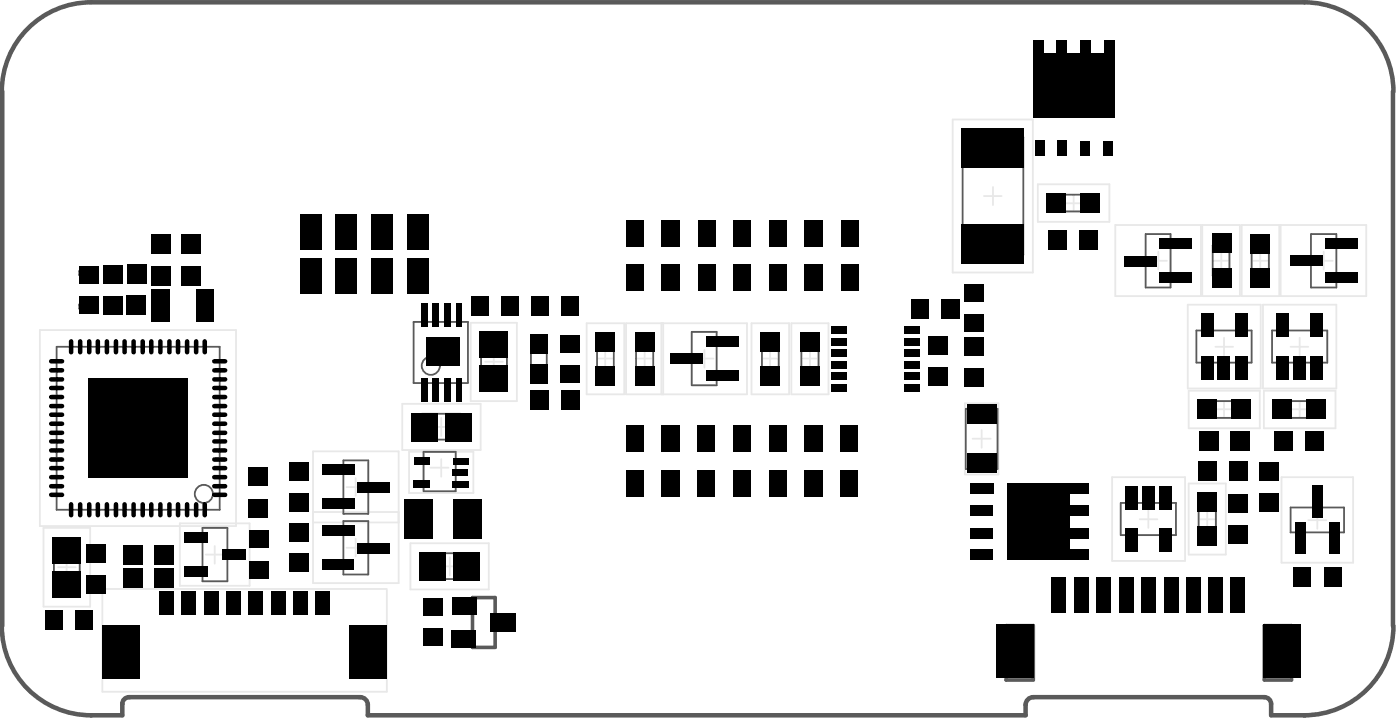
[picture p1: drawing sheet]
<svg xmlns="http://www.w3.org/2000/svg" width="131mm" height="67mm" viewBox="0 0 131 67" stroke-linecap="round" stroke-linejoin="round" font-family="sans-serif">
<g fill="none" stroke="#e8e8e8" stroke-width=".17">
<path d="M88.8 11.1h7.5v14.3h-7.5zM91.7 18.3h1.7M92.6 17.4v1.7M96.8 17.2h6.6v3.5h-6.6zM99.3 19h1.6M100.1 18.2v1.5M3.7 30.8h18.3v18.2h-18.3zM12 39.9h1.7M12.9 39.1v1.7M37.5 37.6h7.3v4.4h-7.3zM40.3 39.8h1.7M41.1 39v1.6"/>
<path d="M43.9 30.1h4.3v7.3h-4.3zM45.2 33.7h1.7M46 32.9v1.7M54.7 30.1h3.5v6.7h-3.5zM55.7 33.4h1.5M56.4 32.7v1.5M58.4 30.1h11.2v6.7h-11.2zM59.3 33.4h1.6M60.1 32.7v1.5M61.7 30.1v6.7M61.8 30.1v6.7M64.8 33.4h1.7"/>
<path d="M65.7 32.6v1.7M70.1 30.1h3.5v6.7h-3.5zM71 33.4h1.6M71.8 32.7v1.5M73.8 30.1h3.4v6.7h-3.4zM74.7 33.4h1.6M75.5 32.7v1.5M90 37.6h3.1v6.6h-3.1zM104 21h8v6.6h-8zM107.2 24.3h1.6M108 23.5v1.6M110.7 28.4h6.8v7.8h-6.8z"/>
<path d="M110.8 36.4h6.7v3.5h-6.7zM112.1 21h3.5v6.6h-3.5zM113.1 24.3h1.5M113.3 32.3h1.7M113.4 38.2h1.5M113.9 23.5v1.6M114.1 31.5v1.6M114.1 37.4v1.6M115.8 21h3.5v6.6h-3.5zM116.7 24.3h1.6M117.5 23.5v1.6M117.8 28.4h6.8v7.8h-6.8z"/>
<path d="M117.8 36.4h6.7v3.5h-6.7zM119.4 21h8v6.6h-8zM120.3 32.3h1.7M120.4 38.2h1.6M121.2 31.5v1.6M121.2 37.4v1.6M122.6 24.3h1.7M123.4 23.5v1.6M4.1 49.2h4.3v7.4h-4.3zM5.4 52.9h1.7M6.2 52v1.7M9.5 55v9.5h26.6v-9.5"/>
<path d="M9.5 54.9h26.6M16.8 48.8h6.5v5.8h-6.5zM19.2 51.7h1.7M20 50.9v1.6M29.2 42.1h8v12.3h-8zM29.2 48.7h8M29.2 47.7h8M32.3 51.1h1.7M32.3 45.4h1.7M33.2 44.6v1.6M33.2 50.2v1.7M38.1 42.1h6v3.9h-6z"/>
<path d="M38.3 50.6h7.3v4.3h-7.3zM40.1 43.6h1.7M41.1 52.8h1.7M41.1 42.8v1.6M41.9 52v1.6M90.7 40.9h1.7M91.5 40.1v1.6M103.7 44.5h6.8v7.8h-6.8zM106.3 48.4h1.6M107.1 47.6v1.6M110.8 45.1h3.5v6.6h-3.5zM111.8 48.4h1.6"/>
<path d="M112.6 47.6v1.6M119.5 44.5h6.7v8h-6.7zM122 48.5h1.7M122.8 47.6v1.7"/>
</g>
<g fill="none" stroke="#5a5a5a" stroke-width=".34">
<path d="M7.5 28.4h1.5v.3h-1.5zM7.5 25.3h1.5v.3h-1.5zM9.8 28.3h1.4v.4h-1.4zM9.8 25.3h1.4v.4h-1.4zM12 28.3h1.4v.4h-1.4zM12 25.3h1.4v.4h-1.4zM14.3 25.6h1.4v.4h-1.4zM14.3 22.5h1.4v.4h-1.4zM17.1 25.6h1.4v.4h-1.4zM17.1 22.5h1.4v.4h-1.4zM44.4 27.8h.4v1.4h-.4zM47.6 27.8h.3v1.4h-.3z"/>
<path d="M50 27.8h.3v1.4h-.3zM50 36.6h.4v1.3h-.4zM52.4 31.7h1.5v.3h-1.5zM52.4 34.8h1.5v.4h-1.5zM53 36.6h.4v1.3h-.4zM53.1 27.8h.3v1.4h-.3zM85.5 28.1h.3v1.4h-.3zM86.8 31.9h1.3v.4h-1.3zM86.8 35h1.3v.4h-1.3zM88.6 28.1h.3v1.4h-.3zM90.1 27h1.5v.3h-1.5zM90.1 30.1h1.5v.3h-1.5z"/>
<path d="M90.2 32h1.3v.4h-1.3zM90.2 35.1h1.3v.4h-1.3zM98.4 21.7h.3v1.3h-.3zM101.4 21.7h.4v1.3h-.4zM4.7 57.1h.3v1.4h-.3zM7.8 57.1h.4v1.4h-.4zM8.4 51.3h1.3v.4h-1.3zM8.4 54.4h1.3v.4h-1.3zM12.2 51.1h.3v1.3h-.3zM12.2 53.2h.3v1.3h-.3zM15.2 53.2h.4v1.3h-.4zM15.2 51.1h.4v1.3h-.4z"/>
<path d="M23.4 53.1h1.5v.3h-1.5zM23.4 44.2h1.3v.4h-1.3zM23.4 47.2h1.3v.4h-1.3zM23.4 50h1.5v.3h-1.5zM27.1 43.7h1.5v.3h-1.5zM27.1 46.8h1.5v.3h-1.5zM27.1 49.3h1.5v.4h-1.5zM27.1 52.5h1.5v.3h-1.5zM39.6 56.3h1.5v.3h-1.5zM39.6 59.4h1.5v.4h-1.5zM44.1 55.7h2.1v4.7h-2.1zM93.8 58.3h2.5v5.1h-2.5z"/>
<path d="M112.3 43.2h.3v1.5h-.3zM112.4 40.5h.4v1.3h-.4zM114.8 46.7h1.3v.4h-1.3zM114.8 49.7h1.3v.4h-1.3zM115.4 43.2h.3v1.5h-.3zM115.5 40.5h.4v1.3h-.4zM117.6 46.8h1.4v.3h-1.4zM117.6 43.7h1.4v.3h-1.4zM117.9 58.3h2.5v5.1h-2.5zM119.4 40.5h.4v1.3h-.4zM121.1 53.1h.3v1.4h-.3zM122.5 40.5h.4v1.3h-.4z"/>
<path d="M124.2 53.1h.4v1.4h-.4z"/>
</g>
<g fill="none" stroke="#5a5a5a" stroke-width=".17">
<path d="M89.7 12.8h5.7v11h-5.7zM98.7 18.2h2.8v1.5h-2.8zM5.3 32.3h15.2v15.2h-15.2zM38.6 30h5v5.7h-5zM39.3 38.6h3.7v2.4h-3.7zM44.9 31.9h2.4v3.6h-2.4zM49.5 31.6h1.5v3.6h-1.5zM49.5 32.2h1.5M49.5 32.4h1.5M49.5 32.3h1.5M55.7 32h1.5v2.9h-1.5zM59.3 32h1.6v2.9h-1.6z"/>
<path d="M64.5 30.9h2.3v5h-2.3zM71 32h1.6v2.9h-1.6zM74.7 32h1.6v2.9h-1.6zM90 38.1h3v5.6h-3zM106.8 21.8h2.3v5h-2.3zM111.5 30.8h5.2v3h-5.2zM112.7 37.4h2.9v1.6h-2.9zM113.1 22.9h1.5v2.8h-1.5zM116.7 22.9h1.6v2.8h-1.6zM118.6 30.8h5.1v3h-5.1zM119.7 37.4h2.9v1.6h-2.9zM122.2 21.8h2.4v5h-2.4z"/>
<path d="M5 51.1h2.4v3.6h-2.4zM18.9 49.2h2.3v5h-2.3zM32 42.9h2.3v5h-2.3zM32 48.6h2.3v5h-2.3zM39.5 42.1h3v3.7h-3zM40.1 51.6h3.7v2.4h-3.7zM104.5 46.9h5.1v3h-5.1zM111.8 47h1.6v2.8h-1.6zM120.3 47.3h5v2.3h-5z"/>
<circle cx="40.2" cy="34.1" r=".84"/>
<circle cx="19" cy="46" r=".84"/>
</g>
<path d="M8.5 66.7h.1M11.4 65.6v1.1M34.3 65.7v1M95.6 65.7v1M118.5 65.6v1.1" fill="none" stroke="#5a5a5a" stroke-width=".42"/>
<circle cx="121.6" cy="66.7" r=".21" fill="#5a5a5a"/>
<path d="M.2 8.5v49.8M8.5 .2h113.1M129.9 8.5v49.9M8.5 66.7h2.9M12 65h21.6M34.3 66.7h61.3M96.3 65h21.6M118.5 66.7h3.1" fill="none" stroke="#5a5a5a" stroke-width=".42"/>
<circle cx="11.4" cy="66.7" r=".21" fill="#5a5a5a"/>
<path d="M8.5 .2a8.3 8.3 0 0 0-8.3 8.3M121.6 .2a8.3 8.3 0 0 1 8.3 8.3M.2 58.4a8.3 8.3 0 0 0 8.3 8.3M129.9 58.4a8.3 8.3 0 0 1-8.3 8.3M12 65a.63 .63 0 0 0-.6 .6M33.6 65a.72 .72 0 0 1 .7 .7M96.3 65a.72 .72 0 0 0-.7 .7M117.9 65a.63 .63 0 0 1 .6 .6" fill="none" stroke="#5a5a5a" stroke-width=".42"/>
<g fill="#000">
<path d="M89.7 12h5.8v3.7h-5.8z" fill-rule="evenodd"/>
<path d="M96.3 3.7h1.1v2h-1.1z" fill-rule="evenodd"/>
<path d="M96.5 13.1h.9v1.4h-.9z" fill-rule="evenodd"/>
<path d="M97.6 18h1.8v1.8h-1.8z" fill-rule="evenodd"/>
<path d="M98.5 3.7h1v2h-1z" fill-rule="evenodd"/>
<path d="M98.6 13.1h.9v1.4h-.9z" fill-rule="evenodd"/>
<path d="M100.7 13.1h.9v1.4h-.9z" fill-rule="evenodd"/>
<path d="M100.7 3.8h1v1.9h-1z" fill-rule="evenodd"/>
<path d="M100.7 18h1.8v1.8h-1.8z" fill-rule="evenodd"/>
<path d="M102.8 13.1h.9v1.4h-.9z" fill-rule="evenodd"/>
<path d="M102.9 3.8h1v1.9h-1z" fill-rule="evenodd"/>
<path d="M96.3 5h7.6v6h-7.6z" fill-rule="evenodd"/>
<path d="M7.3 24.8h1.9v1.6h-1.9z" fill-rule="evenodd"/>
<path d="M7.3 27.6h1.9v1.6h-1.9z" fill-rule="evenodd"/>
<path d="M9.6 24.7h1.8v1.7h-1.8z" fill-rule="evenodd"/>
<path d="M9.6 27.6h1.8v1.7h-1.8z" fill-rule="evenodd"/>
<path d="M11.8 24.6h1.8v1.8h-1.8z" fill-rule="evenodd"/>
<path d="M11.8 27.6h1.8v1.7h-1.8z" fill-rule="evenodd"/>
<path d="M14.1 21.9h1.8v1.8h-1.8z" fill-rule="evenodd"/>
<path d="M14.1 24.8h1.8v1.8h-1.8z" fill-rule="evenodd"/>
<path d="M14.1 27h1.7v3h-1.7z" fill-rule="evenodd"/>
<path d="M16.9 21.9h1.9v1.8h-1.9z" fill-rule="evenodd"/>
<path d="M16.9 24.8h1.8v1.8h-1.8z" fill-rule="evenodd"/>
<path d="M18.3 27h1.6v3h-1.6z" fill-rule="evenodd"/>
<path d="M28 24.1h2v3.3h-2z" fill-rule="evenodd"/>
<path d="M28 20h2v3.3h-2z" fill-rule="evenodd"/>
<path d="M31.3 24.1h1.9v3.3h-1.9z" fill-rule="evenodd"/>
<path d="M31.3 20h1.9v3.3h-1.9z" fill-rule="evenodd"/>
<path d="M34.6 24.1h2v3.3h-2z" fill-rule="evenodd"/>
<path d="M34.6 20h2v3.3h-2z" fill-rule="evenodd"/>
<path d="M39.3 35.2h.6v2.3h-.6z" fill-rule="evenodd"/>
<path d="M39.3 28.3h.6v2.2h-.6z" fill-rule="evenodd"/>
<path d="M37.9 24.1h2.1v3.3h-2.1z" fill-rule="evenodd"/>
<path d="M37.9 20h2.1v3.3h-2.1z" fill-rule="evenodd"/>
<path d="M40.3 35.2h.6v2.3h-.6z" fill-rule="evenodd"/>
<path d="M40.3 28.3h.6v2.2h-.6z" fill-rule="evenodd"/>
<path d="M41.4 35.2h.6v2.3h-.6z" fill-rule="evenodd"/>
<path d="M41.4 28.3h.6v2.2h-.6z" fill-rule="evenodd"/>
<path d="M39.7 31.5h3.1v2.6h-3.1z" fill-rule="evenodd"/>
<path d="M42.5 35.2h.5v2.3h-.5z" fill-rule="evenodd"/>
<path d="M42.5 28.3h.5v2.2h-.5z" fill-rule="evenodd"/>
<path d="M43.9 27.6h1.7v1.8h-1.7z" fill-rule="evenodd"/>
<path d="M44.7 30.9h2.7v2.5h-2.7z" fill-rule="evenodd"/>
<path d="M44.7 34.1h2.7v2.4h-2.7z" fill-rule="evenodd"/>
<path d="M46.8 27.6h1.6v1.8h-1.6z" fill-rule="evenodd"/>
<path d="M49.5 34h1.6v1.8h-1.6z" fill-rule="evenodd"/>
<path d="M49.5 31.1h1.6v1.9h-1.6z" fill-rule="evenodd"/>
<path d="M49.5 27.6h1.6v1.8h-1.6z" fill-rule="evenodd"/>
<path d="M49.4 36.4h1.7v1.8h-1.7z" fill-rule="evenodd"/>
<path d="M52.2 31.2h1.9v1.7h-1.9z" fill-rule="evenodd"/>
<path d="M52.2 34.1h1.9v1.6h-1.9z" fill-rule="evenodd"/>
<path d="M52.3 27.6h1.7v1.8h-1.7z" fill-rule="evenodd"/>
<path d="M52.3 36.4h1.8v1.8h-1.8z" fill-rule="evenodd"/>
<path d="M55.5 34.1h1.8v1.9h-1.8z" fill-rule="evenodd"/>
<path d="M55.5 30.9h1.8v1.9h-1.8z" fill-rule="evenodd"/>
<path d="M58.4 39.7h1.7v2.5h-1.7z" fill-rule="evenodd"/>
<path d="M58.4 24.6h1.6v2.5h-1.6z" fill-rule="evenodd"/>
<path d="M58.4 20.6h1.6v2.4h-1.6z" fill-rule="evenodd"/>
<path d="M59.2 34.1h1.8v1.9h-1.8z" fill-rule="evenodd"/>
<path d="M59.2 30.9h1.8v1.9h-1.8z" fill-rule="evenodd"/>
<path d="M61.7 39.7h1.7v2.5h-1.7z" fill-rule="evenodd"/>
<path d="M61.7 24.6h1.7v2.5h-1.7z" fill-rule="evenodd"/>
<path d="M61.7 20.6h1.7v2.4h-1.7z" fill-rule="evenodd"/>
<path d="M65 39.7h1.7v2.5h-1.7z" fill-rule="evenodd"/>
<path d="M62.5 33h3v.9h-3z" fill-rule="evenodd"/>
<path d="M65.1 24.6h1.6v2.5h-1.6z" fill-rule="evenodd"/>
<path d="M65.1 20.6h1.6v2.4h-1.6z" fill-rule="evenodd"/>
<path d="M68.4 39.7h1.6v2.5h-1.6z" fill-rule="evenodd"/>
<path d="M65.8 31.4h3v1h-3z" fill-rule="evenodd"/>
<path d="M65.8 34.5h3v1h-3z" fill-rule="evenodd"/>
<path d="M68.3 24.6h1.7v2.5h-1.7z" fill-rule="evenodd"/>
<path d="M68.3 20.6h1.7v2.4h-1.7z" fill-rule="evenodd"/>
<path d="M70.9 30.9h1.8v1.9h-1.8z" fill-rule="evenodd"/>
<path d="M70.9 34.1h1.8v1.8h-1.8z" fill-rule="evenodd"/>
<path d="M71.7 39.7h1.7v2.5h-1.7z" fill-rule="evenodd"/>
<path d="M71.7 24.6h1.6v2.5h-1.6z" fill-rule="evenodd"/>
<path d="M71.7 20.6h1.6v2.4h-1.6z" fill-rule="evenodd"/>
<path d="M75 39.7h1.7v2.5h-1.7z" fill-rule="evenodd"/>
<path d="M74.6 34.1h1.8v1.9h-1.8z" fill-rule="evenodd"/>
<path d="M74.6 30.9h1.8v1.9h-1.8z" fill-rule="evenodd"/>
<path d="M75 24.6h1.7v2.5h-1.7z" fill-rule="evenodd"/>
<path d="M75 20.6h1.7v2.4h-1.7z" fill-rule="evenodd"/>
<path d="M77.5 35.8h1.5v.7h-1.5z" fill-rule="evenodd"/>
<path d="M77.5 33.7h1.5v.7h-1.5z" fill-rule="evenodd"/>
<path d="M77.5 32.6h1.5v.7h-1.5z" fill-rule="evenodd"/>
<path d="M77.5 30.4h1.5v.7h-1.5z" fill-rule="evenodd"/>
<path d="M77.5 34.7h1.5v.8h-1.5z" fill-rule="evenodd"/>
<path d="M77.5 31.5h1.5v.7h-1.5z" fill-rule="evenodd"/>
<path d="M78.3 39.7h1.7v2.5h-1.7z" fill-rule="evenodd"/>
<path d="M78.4 24.6h1.6v2.5h-1.6z" fill-rule="evenodd"/>
<path d="M78.4 20.6h1.6v2.4h-1.6z" fill-rule="evenodd"/>
<path d="M84.3 35.8h1.5v.7h-1.5z" fill-rule="evenodd"/>
<path d="M84.3 33.7h1.5v.7h-1.5z" fill-rule="evenodd"/>
<path d="M84.3 32.6h1.5v.7h-1.5z" fill-rule="evenodd"/>
<path d="M84.3 30.4h1.5v.7h-1.5z" fill-rule="evenodd"/>
<path d="M84.3 34.7h1.5v.8h-1.5z" fill-rule="evenodd"/>
<path d="M84.3 31.5h1.5v.7h-1.5z" fill-rule="evenodd"/>
<path d="M84.9 27.9h1.7v1.8h-1.7z" fill-rule="evenodd"/>
<path d="M86.5 31.3h1.9v1.7h-1.9z" fill-rule="evenodd"/>
<path d="M86.5 34.2h1.9v1.8h-1.9z" fill-rule="evenodd"/>
<path d="M87.8 27.9h1.7v1.8h-1.7z" fill-rule="evenodd"/>
<path d="M89.9 31.4h1.8v1.7h-1.8z" fill-rule="evenodd"/>
<path d="M89.9 34.3h1.8v1.7h-1.8z" fill-rule="evenodd"/>
<path d="M89.9 29.3h1.8v1.7h-1.8z" fill-rule="evenodd"/>
<path d="M89.9 26.5h1.8v1.7h-1.8z" fill-rule="evenodd"/>
<path d="M90.1 37.7h2.8v1.8h-2.8z" fill-rule="evenodd"/>
<path d="M89.7 20.9h5.8v3.7h-5.8z" fill-rule="evenodd"/>
<path d="M97.7 21.4h1.8v1.9h-1.8z" fill-rule="evenodd"/>
<path d="M100.6 21.4h1.8v1.9h-1.8z" fill-rule="evenodd"/>
<path d="M104.8 23.8h3v1h-3z" fill-rule="evenodd"/>
<path d="M108.1 25.4h3v1h-3z" fill-rule="evenodd"/>
<path d="M108.1 22.2h3v1h-3z" fill-rule="evenodd"/>
<path d="M112 29.2h1.1v2.2h-1.1z" fill-rule="evenodd"/>
<path d="M112 33.2h1.1v2.2h-1.1z" fill-rule="evenodd"/>
<path d="M111.6 37.2h1.8v1.9h-1.8z" fill-rule="evenodd"/>
<path d="M113.5 33.2h1.2v2.2h-1.2z" fill-rule="evenodd"/>
<path d="M113 24.9h1.8v1.9h-1.8z" fill-rule="evenodd"/>
<path d="M113 21.8h1.8v1.8h-1.8z" fill-rule="evenodd"/>
<path d="M115.1 29.2h1.2v2.2h-1.2z" fill-rule="evenodd"/>
<path d="M115.1 33.2h1.2v2.2h-1.2z" fill-rule="evenodd"/>
<path d="M114.8 37.2h1.8v1.9h-1.8z" fill-rule="evenodd"/>
<path d="M116.6 24.9h1.8v1.9h-1.8z" fill-rule="evenodd"/>
<path d="M116.6 21.8h1.8v1.8h-1.8z" fill-rule="evenodd"/>
<path d="M119 29.2h1.1v2.2h-1.1z" fill-rule="evenodd"/>
<path d="M119 33.2h1.1v2.2h-1.1z" fill-rule="evenodd"/>
<path d="M118.6 37.3h1.9v1.8h-1.9z" fill-rule="evenodd"/>
<path d="M120.6 33.2h1.2v2.2h-1.2z" fill-rule="evenodd"/>
<path d="M120.3 23.8h3v1h-3z" fill-rule="evenodd"/>
<path d="M122.1 29.2h1.2v2.2h-1.2z" fill-rule="evenodd"/>
<path d="M122.1 33.2h1.2v2.2h-1.2z" fill-rule="evenodd"/>
<path d="M121.8 37.3h1.8v1.8h-1.8z" fill-rule="evenodd"/>
<path d="M123.5 25.4h3v1h-3z" fill-rule="evenodd"/>
<path d="M123.5 22.2h3v1h-3z" fill-rule="evenodd"/>
<path d="M4.9 53.2h2.7v2.5h-2.7z" fill-rule="evenodd"/>
<path d="M4.9 50.1h2.7v2.4h-2.7z" fill-rule="evenodd"/>
<path d="M4.2 56.9h1.7v1.8h-1.7z" fill-rule="evenodd"/>
<path d="M7.1 56.9h1.6v1.8h-1.6z" fill-rule="evenodd"/>
<path d="M9.5 58.3h3.6v5h-3.6z" fill-rule="evenodd"/>
<path d="M8.1 53.6h1.8v1.8h-1.8z" fill-rule="evenodd"/>
<path d="M8.1 50.7h1.8v1.8h-1.8z" fill-rule="evenodd"/>
<path d="M11.5 53h1.8v1.8h-1.8z" fill-rule="evenodd"/>
<path d="M11.5 50.8h1.8v1.8h-1.8z" fill-rule="evenodd"/>
<path d="M14.4 53h1.8v1.8h-1.8z" fill-rule="evenodd"/>
<path d="M14.4 50.8h1.8v1.8h-1.8z" fill-rule="evenodd"/>
<path d="M14.9 55.1h1.3v2.2h-1.3z" fill-rule="evenodd"/>
<path d="M16.9 55.1h1.4v2.2h-1.4z" fill-rule="evenodd"/>
<path d="M17.2 52.8h2.1v1h-2.1z" fill-rule="evenodd"/>
<path d="M17.2 49.6h2.2v1h-2.2z" fill-rule="evenodd"/>
<path d="M8.2 35.3h9.3v9.3h-9.3z" fill-rule="evenodd"/>
<path d="M19 55.1h1.4v2.2h-1.4z" fill-rule="evenodd"/>
<path d="M20.7 51.2h2.1v1h-2.1z" fill-rule="evenodd"/>
<path d="M21.1 55.1h1.3v2.2h-1.3z" fill-rule="evenodd"/>
<path d="M23.2 46.5h1.8v1.7h-1.8z" fill-rule="evenodd"/>
<path d="M23.2 55.1h1.3v2.2h-1.3z" fill-rule="evenodd"/>
<path d="M23.2 43.6h1.8v1.7h-1.8z" fill-rule="evenodd"/>
<path d="M23.3 52.3h1.8v1.6h-1.8z" fill-rule="evenodd"/>
<path d="M23.2 49.5h1.9v1.6h-1.9z" fill-rule="evenodd"/>
<path d="M25.3 55.1h1.3v2.2h-1.3z" fill-rule="evenodd"/>
<path d="M26.9 48.8h1.9v1.7h-1.9z" fill-rule="evenodd"/>
<path d="M26.9 51.6h1.9v1.7h-1.9z" fill-rule="evenodd"/>
<path d="M26.9 46h1.9v1.6h-1.9z" fill-rule="evenodd"/>
<path d="M26.9 43.1h1.9v1.7h-1.9z" fill-rule="evenodd"/>
<path d="M27.3 55.1h1.4v2.2h-1.4z" fill-rule="evenodd"/>
<path d="M29.4 55.1h1.3v2.2h-1.3z" fill-rule="evenodd"/>
<path d="M30 52.1h3v1h-3z" fill-rule="evenodd"/>
<path d="M30 49h3v1h-3z" fill-rule="evenodd"/>
<path d="M30 46.5h3v1h-3z" fill-rule="evenodd"/>
<path d="M30 43.3h3v1h-3z" fill-rule="evenodd"/>
<path d="M32.6 58.3h3.5v5h-3.5z" fill-rule="evenodd"/>
<path d="M33.3 50.6h3v1h-3z" fill-rule="evenodd"/>
<path d="M33.3 44.9h3v1h-3z" fill-rule="evenodd"/>
<path d="M38.3 38.5h2.5v2.6h-2.5z" fill-rule="evenodd"/>
<path d="M39.1 51.4h2.5v2.7h-2.5z" fill-rule="evenodd"/>
<path d="M39.4 55.8h1.9v1.6h-1.9z" fill-rule="evenodd"/>
<path d="M38.6 42.6h1.5v.7h-1.5z" fill-rule="evenodd"/>
<path d="M38.6 44.8h1.5v.7h-1.5z" fill-rule="evenodd"/>
<path d="M37.7 46.6h2.6v3.7h-2.6z" fill-rule="evenodd"/>
<path d="M41.5 38.5h2.5v2.6h-2.5z" fill-rule="evenodd"/>
<path d="M42.2 51.4h2.5v2.7h-2.5z" fill-rule="evenodd"/>
<path d="M42.2 43.7h1.5v.7h-1.5z" fill-rule="evenodd"/>
<path d="M42.2 42.7h1.5v.6h-1.5z" fill-rule="evenodd"/>
<path d="M42.2 44.8h1.5v.7h-1.5z" fill-rule="evenodd"/>
<path d="M42.1 58.8h2.3v1.6h-2.3z" fill-rule="evenodd"/>
<path d="M42.1 55.7h2.3v1.6h-2.3z" fill-rule="evenodd"/>
<path d="M42.3 46.6h2.6v3.7h-2.6z" fill-rule="evenodd"/>
<path d="M45.7 57.2h2.4v1.7h-2.4z" fill-rule="evenodd"/>
<path d="M58.4 43.8h1.7v2.5h-1.7z" fill-rule="evenodd"/>
<path d="M61.7 43.8h1.7v2.5h-1.7z" fill-rule="evenodd"/>
<path d="M65 43.8h1.7v2.5h-1.7z" fill-rule="evenodd"/>
<path d="M68.4 43.8h1.6v2.5h-1.6z" fill-rule="evenodd"/>
<path d="M71.7 43.8h1.7v2.5h-1.7z" fill-rule="evenodd"/>
<path d="M75 43.8h1.7v2.5h-1.7z" fill-rule="evenodd"/>
<path d="M78.3 43.8h1.7v2.5h-1.7z" fill-rule="evenodd"/>
<path d="M90.4 45h2.2v1h-2.2z" fill-rule="evenodd"/>
<path d="M90.5 49.2h2.1v1h-2.1z" fill-rule="evenodd"/>
<path d="M90.5 47.1h2.1v1h-2.1z" fill-rule="evenodd"/>
<path d="M90.5 51.2h2.1v1h-2.1z" fill-rule="evenodd"/>
<path d="M90.1 42.3h2.8v1.8h-2.8z" fill-rule="evenodd"/>
<path d="M94 45h5.8v7.2h-5.8z" fill-rule="evenodd"/>
<path d="M98.1 53.8h1.3v3.3h-1.3z" fill-rule="evenodd"/>
<path d="M99.8 49.2h1.6v1h-1.6z" fill-rule="evenodd"/>
<path d="M99.8 47.1h1.6v1h-1.6z" fill-rule="evenodd"/>
<path d="M99.8 51.2h1.6v1h-1.6z" fill-rule="evenodd"/>
<path d="M99.8 45h1.6v1h-1.6z" fill-rule="evenodd"/>
<path d="M100.2 53.8h1.3v3.3h-1.3z" fill-rule="evenodd"/>
<path d="M102.3 53.8h1.3v3.3h-1.3z" fill-rule="evenodd"/>
<path d="M104.9 49.3h1.2v2.1h-1.2z" fill-rule="evenodd"/>
<path d="M104.9 45.3h1.2v2.2h-1.2z" fill-rule="evenodd"/>
<path d="M104.3 53.8h1.4v3.3h-1.4z" fill-rule="evenodd"/>
<path d="M106.5 45.3h1.2v2.2h-1.2z" fill-rule="evenodd"/>
<path d="M106.4 53.8h1.3v3.3h-1.3z" fill-rule="evenodd"/>
<path d="M108.1 49.3h1.2v2.1h-1.2z" fill-rule="evenodd"/>
<path d="M108.1 45.3h1.2v2.2h-1.2z" fill-rule="evenodd"/>
<path d="M108.5 53.8h1.4v3.3h-1.4z" fill-rule="evenodd"/>
<path d="M111.8 43h1.6v1.8h-1.6z" fill-rule="evenodd"/>
<path d="M110.6 53.8h1.3v3.3h-1.3z" fill-rule="evenodd"/>
<path d="M111.6 49h1.9v1.9h-1.9z" fill-rule="evenodd"/>
<path d="M111.6 45.9h1.9v1.8h-1.9z" fill-rule="evenodd"/>
<path d="M111.8 40.2h1.8v1.8h-1.8z" fill-rule="evenodd"/>
<path d="M112.6 53.8h1.4v3.3h-1.4z" fill-rule="evenodd"/>
<path d="M114.5 49h1.8v1.7h-1.8z" fill-rule="evenodd"/>
<path d="M114.5 46h1.8v1.8h-1.8z" fill-rule="evenodd"/>
<path d="M114.6 43h1.7v1.8h-1.7z" fill-rule="evenodd"/>
<path d="M114.8 53.8h1.3v3.3h-1.3z" fill-rule="evenodd"/>
<path d="M114.7 40.2h1.8v1.8h-1.8z" fill-rule="evenodd"/>
<path d="M117.4 46h1.8v1.6h-1.8z" fill-rule="evenodd"/>
<path d="M117.4 43.1h1.8v1.7h-1.8z" fill-rule="evenodd"/>
<path d="M118.8 40.2h1.7v1.8h-1.7z" fill-rule="evenodd"/>
<path d="M120.6 52.9h1.6v1.8h-1.6z" fill-rule="evenodd"/>
<path d="M120.8 48.7h1v2.9h-1z" fill-rule="evenodd"/>
<path d="M122.3 45.3h1v3h-1z" fill-rule="evenodd"/>
<path d="M123.4 52.9h1.7v1.8h-1.7z" fill-rule="evenodd"/>
<path d="M121.7 40.2h1.8v1.8h-1.8z" fill-rule="evenodd"/>
<path d="M124 48.7h.9v2.9h-.9z" fill-rule="evenodd"/>
<path d="M39.4 58.6h1.9v1.6h-1.9z" fill-rule="evenodd"/>
<path d="M92.9 58.2h3.4v4.9h-3.4z" fill-rule="evenodd"/>
<path d="M117.8 58.2h3.5v4.9h-3.5z" fill-rule="evenodd"/>
</g>
<g fill="none" stroke="#000" stroke-width=".42">
<path d="M4.8 39.5h1M4.8 38.7h1M4.8 37.9h1M4.8 37h1M4.8 36.2h1M4.8 35.4h1M4.8 34.5h1M4.8 33.7h1M6.6 31.8v1M7.5 31.8v1M8.3 31.8v1M9.1 31.8v1"/>
<path d="M10 31.8v1M10.8 31.8v1M11.6 31.8v1M12.5 31.8v1M13.3 31.8v1M14.1 31.8v1M15 31.8v1M15.8 31.8v1M16.6 31.8v1M17.4 31.8v1M18.3 31.8v1M19.1 31.8v1"/>
<path d="M20 39.5h1M20 38.7h1M20 37.9h1M20 37h1M20 36.2h1M20 35.4h1M20 34.5h1M20 33.7h1M4.8 46.1h1M4.8 44.5h1M4.8 43.6h1M4.8 42.8h1"/>
<path d="M4.8 41.1h1M4.8 40.3h1M4.8 45.3h1M4.8 42h1M6.6 47v1M7.5 47v1M8.3 47v1M9.1 47v1M10 47v1M10.8 47v1M11.6 47v1M12.5 47v1"/>
<path d="M13.3 47v1M14.1 47v1M15 47v1M15.8 47v1M16.6 47v1M17.4 47v1M18.3 47v1M19.1 47v1M20 46.1h1M20 44.5h1M20 43.6h1M20 42.8h1"/>
<path d="M20 41.1h1M20 40.3h1M20 45.3h1M20 42h1"/>
</g>
</svg>
